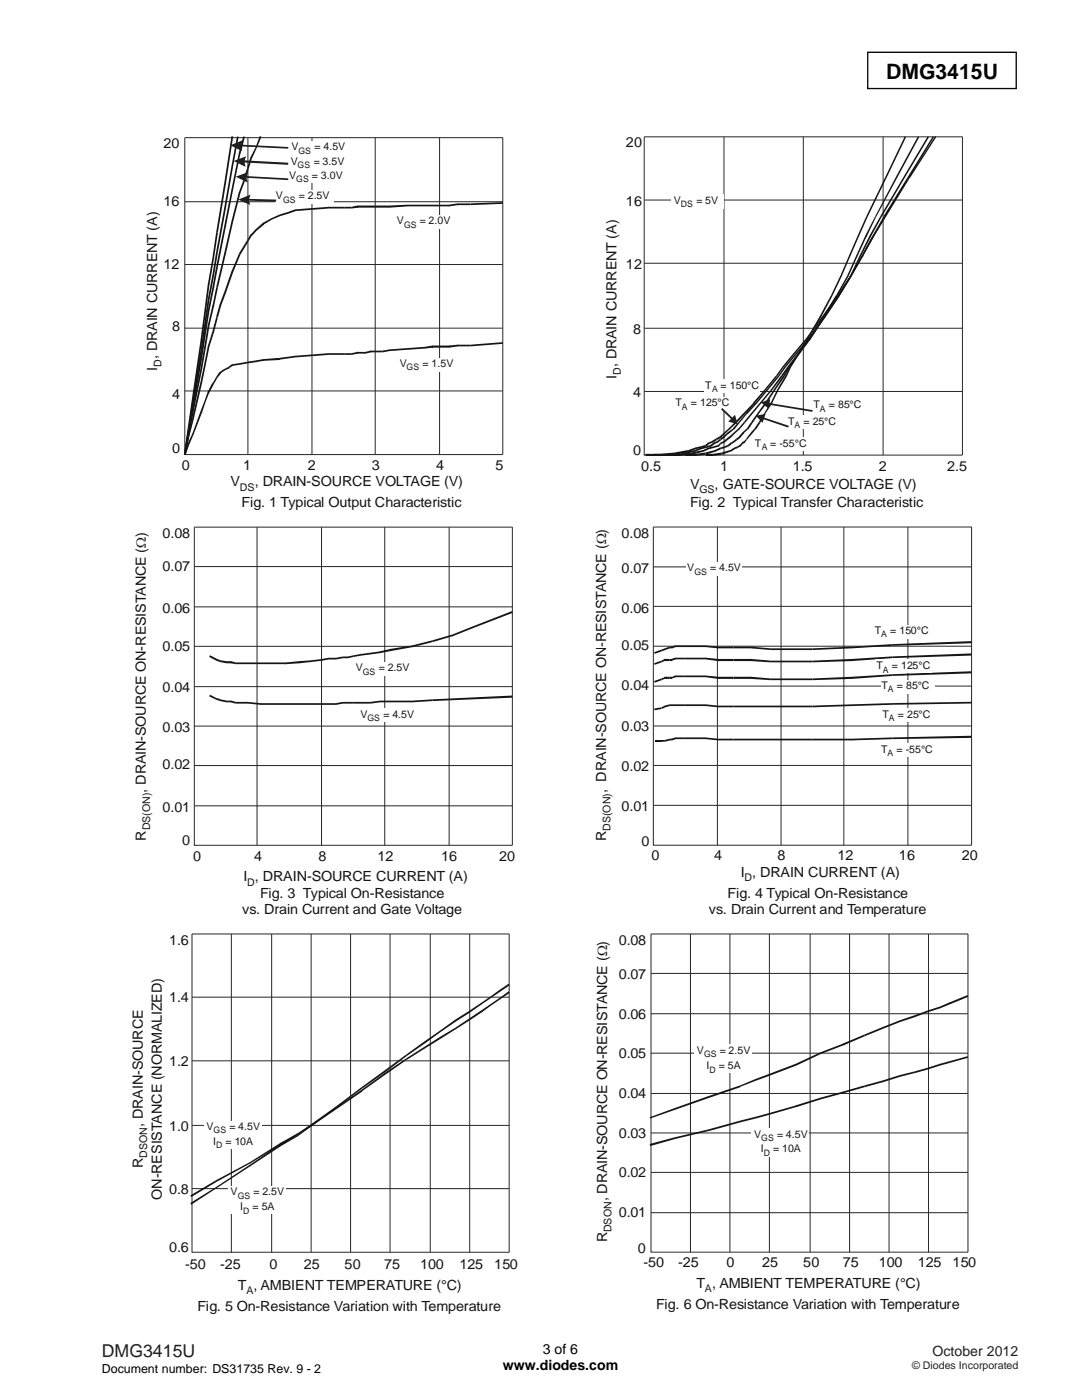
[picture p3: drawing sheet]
<svg xmlns="http://www.w3.org/2000/svg" width="216mm" height="279mm" viewBox="0 0 216 279" stroke-linecap="round" stroke-linejoin="round" font-family="sans-serif">
<defs><g id="words">
<text font-size="4.2" x="176.8" y="15.8">DMG3415U</text>
<text font-size="3.5" fill="#231f20" x="20.3" y="270.9">DMG3415U</text>
<g font-size="2.8" fill="#131516">
<text x="32.6" y="29.6">20</text>
<text x="124.9" y="29.4">20</text>
<text x="32.6" y="41">16</text>
<text x="124.9" y="41">16</text>
<text x="32.6" y="53.6">12</text>
<text x="124.9" y="53.6">12</text>
<text x="34.3" y="66">8</text>
<text x="126.3" y="66.7">8</text>
<text x="31.4" y="74" transform="rotate(-90 31.4 74)">I , DRAIN CURRENT (A)</text>
<text x="123" y="75.6" transform="rotate(-90 123 75.6)">I , DRAIN CURRENT (A)</text>
<text x="34.3" y="79.5">4</text>
<text x="126.3" y="79.1">4</text>
<text x="34.3" y="90.5">0</text>
<text x="36.3" y="93.8">0</text>
<text x="48.5" y="93.8">1</text>
<text x="61.4" y="93.8">2</text>
<text x="74.2" y="93.8">3</text>
<text x="87" y="93.8">4</text>
<text x="98.9" y="93.8">5</text>
<text x="126.3" y="90.7">0</text>
<text x="128" y="94">0.5</text>
<text x="143.7" y="94">1</text>
<text x="158.2" y="94">1.5</text>
<text x="175.4" y="94">2</text>
<text x="189" y="94">2.5</text>
<text x="46" y="97.1">V</text>
<text x="48.2" y="101.2">Fig. 1 Typical Output Characteristic</text>
<text x="50.8" y="97.1">, DRAIN-SOURCE VOLTAGE (V)</text>
<text x="137.7" y="101.2">Fig. 2 Typical Transfer Characteristic</text>
<text x="137.7" y="97.5">V</text>
<text x="142.6" y="97.5">, GATE-SOURCE VOLTAGE (V)</text>
<text x="32.4" y="107.4">0.08</text>
<text x="124" y="107.4">0.08</text>
<text x="32.4" y="114">0.07</text>
<text x="124" y="114.3">0.07</text>
<text x="32.4" y="122.3">0.06</text>
<text x="124" y="122.3">0.06</text>
<text x="32.4" y="130">0.05</text>
<text x="124" y="129.8">0.05</text>
<text x="124" y="137.8">0.04</text>
<text x="32.4" y="138">0.04</text>
<text x="32.4" y="146">0.03</text>
<text x="124" y="145.8">0.03</text>
<text x="32.4" y="153.5">0.02</text>
<text x="124" y="153.8">0.02</text>
<text x="29.1" y="158.2" transform="rotate(-90 29.1 158.2)">, DRAIN-SOURCE ON-RESISTANCE (Ω)</text>
<text x="121" y="158.3" transform="rotate(-90 121 158.3)">, DRAIN-SOURCE ON-RESISTANCE (Ω)</text>
<text x="124" y="161.9">0.01</text>
<text x="29.1" y="167.8" transform="rotate(-90 29.1 167.8)">R</text>
<text x="32.4" y="162">0.01</text>
<text x="121" y="167.9" transform="rotate(-90 121 167.9)">R</text>
<text x="36.3" y="168.7">0</text>
<text x="38.5" y="171.9">0</text>
<text x="50.7" y="171.9">4</text>
<text x="63.6" y="171.9">8</text>
<text x="75.3" y="171.9">12</text>
<text x="88" y="171.9">16</text>
<text x="99.6" y="171.9">20</text>
<text x="128" y="168.8">0</text>
<text x="130" y="171.6">0</text>
<text x="142.5" y="171.6">4</text>
<text x="155.2" y="171.6">8</text>
<text x="167.1" y="171.6">12</text>
<text x="179.4" y="171.6">16</text>
<text x="191.9" y="171.6">20</text>
<text x="48.6" y="175.9">I , DRAIN-SOURCE CURRENT (A)</text>
<text x="51.9" y="179.3">Fig. 3 Typical On-Resistance</text>
<text x="145.2" y="179.3">Fig. 4 Typical On-Resistance</text>
<text x="147.8" y="174.9">I , DRAIN CURRENT (A)</text>
<text x="48.3" y="182.4">vs. Drain Current and Gate Voltage</text>
<text x="141.5" y="182.4">vs. Drain Current and Temperature</text>
<text x="33.7" y="188.6">1.6</text>
<text x="123.5" y="188.6">0.08</text>
<text x="123.5" y="195.4">0.07</text>
<text x="33.7" y="200">1.4</text>
<text x="123.5" y="203.4">0.06</text>
<text x="33.7" y="212.7">1.2</text>
<text x="123.5" y="211.2">0.05</text>
<text x="123.5" y="219.1">0.04</text>
<text x="28.5" y="224.9" transform="rotate(-90 28.5 224.9)">, DRAIN-SOURCE</text>
<text x="33.7" y="225.8">1.0</text>
<text x="123.5" y="227.2">0.03</text>
<text x="28.5" y="233.1" transform="rotate(-90 28.5 233.1)">R</text>
<text x="32.3" y="239.4" transform="rotate(-90 32.3 239.4)">ON-RESISTANCE (NORMALIZED)</text>
<text x="33.7" y="238.3">0.8</text>
<text x="121.2" y="239.7" transform="rotate(-90 121.2 239.7)">, DRAIN-SOURCE ON-RESISTANCE (Ω)</text>
<text x="123.5" y="235">0.02</text>
<text x="123.5" y="242.9">0.01</text>
<text x="33.7" y="249.9">0.6</text>
<text x="121.2" y="247.9" transform="rotate(-90 121.2 247.9)">R</text>
<text x="127.3" y="250.1">0</text>
<text x="37" y="253.3">-50</text>
<text x="43.9" y="253.3">-25</text>
<text x="47.4" y="257.4">T , AMBIENT TEMPERATURE (°C)</text>
<text x="53.8" y="253.3">0</text>
<text x="60.6" y="253.3">25</text>
<text x="68.8" y="253.3">50</text>
<text x="76.6" y="253.3">75</text>
<text x="83.8" y="253.3">100</text>
<text x="91.7" y="253.3">125</text>
<text x="98.6" y="253.3">150</text>
<text x="128.4" y="252.9">-50</text>
<text x="135.3" y="252.9">-25</text>
<text x="139" y="257">T , AMBIENT TEMPERATURE (°C)</text>
<text x="145" y="252.9">0</text>
<text x="152.1" y="252.9">25</text>
<text x="160.3" y="252.9">50</text>
<text x="168.2" y="252.9">75</text>
<text x="175.4" y="252.9">100</text>
<text x="183.1" y="252.9">125</text>
<text x="190.1" y="252.9">150</text>
<text x="39.4" y="261.6">Fig. 5 On-Resistance Variation with Temperature</text>
<text x="130.9" y="261.2">Fig. 6 On-Resistance Variation with Temperature</text>
</g>
<g font-size="2.8">
<text x="100.3" y="273.5">www.diodes.com</text>
<text x="108.3" y="270.2">3 of 6</text>
</g>
<text font-size="2.8" fill="#231f20" x="186.1" y="270.6">October 2012</text>
<text font-size="2.5" x="20.3" y="274">Document number: DS31735 Rev. 9 - 2</text>
<g font-size="2.1" fill="#131516">
<text x="57.7" y="35.7">V</text>
<text x="58" y="32.9">V</text>
<text x="58.2" y="30">V</text>
<text x="62.3" y="35.7">= 3.0V</text>
<text x="62.6" y="32.9">= 3.5V</text>
<text x="62.8" y="30">= 4.5V</text>
<text x="55.1" y="39.7">V</text>
<text x="59.6" y="39.7">= 2.5V</text>
<text x="134.5" y="40.7">V</text>
<text x="139" y="40.7">= 5V</text>
<text x="79.2" y="44.7">V</text>
<text x="83.8" y="44.7">= 2.0V</text>
<text x="32.2" y="73.2" transform="rotate(-90 32.2 73.2)">D</text>
<text x="79.8" y="73.2">V</text>
<text x="84.3" y="73.2">= 1.5V</text>
<text x="123.9" y="74.8" transform="rotate(-90 123.9 74.8)">D</text>
<text x="140.7" y="77.5">T</text>
<text x="143.8" y="77.5">= 150°C</text>
<text x="134.8" y="81.1">T</text>
<text x="137.9" y="81.1">= 125°C</text>
<text x="162.3" y="81.5">T</text>
<text x="165.4" y="81.5">= 85°C</text>
<text x="150.6" y="89.1">T</text>
<text x="153.7" y="89.1">= -55°C</text>
<text x="157.2" y="84.8">T</text>
<text x="160.3" y="84.8">= 25°C</text>
<text x="47.9" y="97.9">DS</text>
<text x="139.6" y="98.4">GS</text>
<text x="137.1" y="114">V</text>
<text x="141.7" y="114">= 4.5V</text>
<text x="174.6" y="126.5">T</text>
<text x="177.6" y="126.5">= 150°C</text>
<text x="71" y="134">V</text>
<text x="75.6" y="134">= 2.5V</text>
<text x="174.9" y="133.5">T</text>
<text x="175.9" y="137.5">T</text>
<text x="177.9" y="133.5">= 125°C</text>
<text x="179" y="137.5">= 85°C</text>
<text x="71.9" y="143.2">V</text>
<text x="76.5" y="143.2">= 4.5V</text>
<text x="176.1" y="143.3">T</text>
<text x="179.1" y="143.3">= 25°C</text>
<text x="175.8" y="150.2">T</text>
<text x="178.9" y="150.2">= -55°C</text>
<text x="30" y="165.7" transform="rotate(-90 30 165.7)">DS(ON)</text>
<text x="121.8" y="165.8" transform="rotate(-90 121.8 165.8)">DS(ON)</text>
<text x="49.3" y="176.7">D</text>
<text x="148.6" y="175.8">D</text>
<text x="139" y="210.4">V</text>
<text x="141" y="213.3">I</text>
<text x="143.4" y="213.3">= 5A</text>
<text x="143.6" y="210.4">= 2.5V</text>
<text x="41.2" y="225.5">V</text>
<text x="45.8" y="225.5">= 4.5V</text>
<text x="150.5" y="227">V</text>
<text x="155" y="227">= 4.5V</text>
<text x="29.3" y="231" transform="rotate(-90 29.3 231)">DSON</text>
<text x="42.5" y="228.5">I</text>
<text x="45" y="228.5">= 10A</text>
<text x="151.8" y="230">I</text>
<text x="154.3" y="230">= 10A</text>
<text x="46" y="238.6">V</text>
<text x="50.6" y="238.6">= 2.5V</text>
<text x="47.9" y="241.5">I</text>
<text x="50.4" y="241.5">= 5A</text>
<text x="122" y="245.9" transform="rotate(-90 122 245.9)">DSON</text>
<text x="140.7" y="257.9">A</text>
<text x="49.2" y="258.2">A</text>
</g>
<text font-size="2.1" fill="#231f20" x="182" y="273.2">© Diodes Incorporated</text>
<g font-size="1.8" fill="#131516">
<text x="59.4" y="33.6">GS</text>
<text x="59.5" y="30.7">GS</text>
<text x="56.5" y="40.4">GS</text>
<text x="59.1" y="36.4">GS</text>
<text x="135.8" y="41.4">DS</text>
<text x="80.6" y="45.4">GS</text>
<text x="81.1" y="73.9">GS</text>
<text x="136.1" y="81.9">A</text>
<text x="142.1" y="78.2">A</text>
<text x="163.6" y="82.3">A</text>
<text x="152" y="89.9">A</text>
<text x="158.5" y="85.5">A</text>
<text x="138.6" y="114.7">GS</text>
<text x="175.8" y="127.2">A</text>
<text x="72.4" y="134.7">GS</text>
<text x="176.2" y="134.2">A</text>
<text x="73.3" y="144">GS</text>
<text x="177.2" y="138.2">A</text>
<text x="177.4" y="144">A</text>
<text x="177.1" y="150.9">A</text>
<text x="140.5" y="211">GS</text>
<text x="141.6" y="214.1">D</text>
<text x="42.6" y="226.2">GS</text>
<text x="151.9" y="227.7">GS</text>
<text x="43.1" y="229.2">D</text>
<text x="152.4" y="230.8">D</text>
<text x="47.4" y="239.2">GS</text>
<text x="48.5" y="242.2">D</text>
</g>
</g></defs>
<path d="M173.1 10.4h29.7v7.3h-29.7z" fill="none" stroke="#000" stroke-width=".26"/>
<path d="M36.9 27.5h63.4v63.2h-63.4zM49.5 27.5v63.2M62.3 27.5v63.2M74.9 27.5v63.2M87.7 27.5v63.2M36.9 52.8h63.4M36.9 40.3h63.4M36.9 78h63.4M36.9 65.5h63.4" fill="none" stroke="#23282b" stroke-width=".2"/>
<g fill="#131516">
<path d="M93.9 68.8l6.4-.5v.3l-6.4 .5z"/>
<path d="M93.9 40.6l6.4-.3v.4l-6.4 .2z"/>
<path d="M37.4 88.7l.3 .2-.7 1.9-.3-.1zM37.4 88.7l.1 .1zM38.4 86.5l.3 .2-1 2.2-.3-.2zM38.5 86.6l.2 .1zM40 82.1l.3 .2-1.6 4.4-.3-.2zM40.2 82.2l.1 .1zM40.8 80.1l.2 .1-.7 2.1-.3-.2zM41.4 78.2l.4 .1-.8 1.9-.2-.1zM41.4 78.2l.2 .1zM42.4 76.4l.3 .2-.9 1.8-.4-.2zM42.4 76.4l.1 .1zM43.1 75.2l.3 .2-.7 1.2-.2-.2z"/>
<path d="M43.8 74.2l.4 .3-.8 .9-.3-.2zM43.8 74.2l.2 .1zM43.9 74.2l.7-.5 .2 .3-.7 .5zM44.6 73.7l.1 .1zM44.7 73.7l.9-.5 .2 .3-1.1 .5zM45.7 73.4l.1 .1zM45.6 73.2l.7-.5 .1 .3-.6 .4zM46.3 72.7l.1 .2zM46.4 72.7l1.6-.3v.4l-1.6 .2zM48 72.6v.2zM48 72.4l1.4-.2 .1 .3-1.5 .3z"/>
<path d="M49.4 72.2l1.7-.3 .1 .4-1.7 .2zM51.1 72.1l.1 .2zM51.1 71.9l1.4-.2 .1 .3-1.4 .3zM52.5 71.7v.1zM52.5 71.7l3.3-.3 .1 .4-3.4 .2z"/>
<path d="M55.8 71.4l3.1-.4v.3l-3 .5zM58.9 71v.2zM58.9 71l3.4-.3v.4l-3.4 .2z"/>
<path d="M62.3 70.7l3.3-.2v.3l-3.3 .3zM65.6 70.5v.2zM65.6 70.5h3.1v.3h-3.1z"/>
<path d="M68.7 70.5h1.4v.3h-1.4zM70.1 70.7l.1 .1zM70.1 70.5l1.2-.3 .1 .4-1.2 .2zM71.3 70.2v.2zM71.3 70.2h1.7v.4h-1.7zM73 70.4v.2zM72.9 70.2l1-.2 .1 .3-1 .3zM73.9 70v.1zM73.9 70h1v.3h-1z"/>
<path d="M74.9 70h1.4v.3h-1.4zM76.3 70.1l.1 .2zM76.3 70l1.4-.3v.4l-1.3 .2zM77.7 69.7v.2zM77.7 69.7l3.6-.2v.3l-3.6 .3zM81.3 69.5l3.5-.3 .1 .4-3.6 .2zM84.8 69.4l.1 .2zM84.8 69.2l1.5-.2 .1 .4-1.5 .2zM86.3 69v.1zM86.3 69h1.4v.4h-1.4z"/>
<path d="M87.7 69h.9v.4h-.9zM88.6 69h1.1v.4h-1.1zM89.7 69.1v.3zM89.6 69l1.7-.2 .1 .3-1.7 .3zM91.3 68.8v.2zM91.3 68.8h1.2v.3h-1.2zM92.5 68.8h1.4v.3h-1.4z"/>
<path d="M37.4 87.2l.3 .1-.7 3.5-.3-.1zM37.4 87.2l.1 .1zM38.4 83.6l.3 .1-1 3.6-.3-.1zM38.5 83.6l.2 .1zM40 76.2l.3 .1-1.6 7.4-.4-.1zM40.2 76.2l.1 .1zM40.8 72.6h.3l-.8 3.7-.3-.1zM40.8 72.6h.1zM41.4 69.1l.4 .1-.7 3.4h-.3zM41.4 69.1h.2zM42.4 66.2l.3 .1-.9 2.9-.4-.1zM42.5 66.3h.2zM43.1 63.3l.4 .1-.8 2.9-.3-.1z"/>
<path d="M43.8 60.7l.4 .2-.7 2.5-.4-.2zM43.8 60.7l.2 .1zM44.7 58.3l.4 .2-.9 2.4-.4-.2zM44.9 58.4l.2 .1zM45.5 56.1l.3 .2-.7 2.2-.4-.2zM45.5 56.1l.2 .1zM46.2 54.1l.3 .2-.7 2-.3-.2zM46.2 54.1l.2 .1zM47.6 50.8h.4l-1.5 3.5-.3-.2zM47.6 50.7l.2 .1zM49.3 48l.3 .2-1.6 2.6-.4-.1z"/>
<path d="M50 46.8l.3 .1-.7 1.3-.3-.2zM50 46.8l.1 .1zM51 45.8l.2 .2-.9 1-.2-.2zM51 45.8h.1zM51 45.8l1.4-1.3 .3 .3-1.5 1.2zM52.4 44.5l.1 .2zM52.4 44.5l1.7-.9 .2 .2-1.7 1zM54.1 43.6h.1zM54.1 43.6l1.7-.8 .1 .3-1.6 .7z"/>
<path d="M55.8 42.8l1.7-.5 .1 .3-1.7 .5zM57.5 42.5l.1 .1zM57.5 42.3l1.4-.5 .1 .3-1.4 .5zM58.9 41.8v.2zM58.9 41.8l3.4-.3v.4l-3.4 .2z"/>
<path d="M62.3 41.5l3.3-.2v.3l-3.3 .3zM65.6 41.3v.1zM65.6 41.3h3.1v.3h-3.1z"/>
<path d="M68.7 41.3h1.4v.3h-1.4zM70.1 41.4l.1 .2zM70.1 41.3l1.2-.3 .1 .4-1.2 .2zM71.3 41v.2zM71.3 41h1.7v.4h-1.7zM73 41h.9v.4h-.9zM73.9 41h1v.4h-1z"/>
<path d="M74.9 41h1.4v.4h-1.4zM76.3 41h1.4v.4h-1.4zM77.7 41.2v.2zM77.7 41l3.6-.1v.3l-3.6 .2zM81.3 40.9v.1zM81.3 40.9h3.5v.3h-3.5zM84.8 40.9h1.5v.3h-1.5zM86.3 40.9h1.4v.3h-1.4z"/>
<path d="M87.7 40.9h.9v.3h-.9zM88.6 40.9h1.1v.3h-1.1zM89.7 41v.2zM89.6 40.9l1.7-.3 .1 .3-1.7 .3zM91.3 40.6v.2zM91.3 40.6h1.2v.3h-1.2zM92.5 40.6h1.4v.3h-1.4z"/>
<path d="M38.3 82.2h.4l-1.7 8.6-.3-.1zM40 73.5l.3 .1-1.6 8.6h-.4zM40.2 73.6h.1zM40.8 69.1l.3 .1-.8 4.4-.3-.1zM40.8 69.1h.1zM41.4 65l.4 .1-.7 4.1-.3-.1zM41.4 65h.2zM42.4 61l.3 .1-.9 4-.4-.1zM42.5 61.1h.2zM43.1 57.4h.4l-.8 3.7h-.3z"/>
<path d="M44.7 50.5l.4 .1-1.6 6.8h-.4zM44.9 50.5l.2 .1zM46.2 44.2h.3l-1.4 6.4-.4-.1zM46.2 44.2h.2zM47.6 38.5l.4 .1-1.5 5.6h-.3zM47.6 38.5l.2 .1zM48.5 36l.4 .1-.9 2.5-.4-.1zM48.7 36.1h.2zM49.3 33.6l.3 .1-.7 2.4-.4-.1z"/>
<path d="M50 31.4l.3 .1-.7 2.2-.3-.1zM50 31.4l.1 .1zM51 29.4l.2 .1-.9 2-.3-.1zM51.1 29.5h.1zM51.8 27.1l.4 .2-1 2.2-.2-.1z"/>
<path d="M38.3 81.2h.4l-1.7 9.6-.3-.1zM38.5 81.2h.2zM40 71.3l.3 .1-1.6 9.8h-.4zM40.2 71.4h.1zM41.4 62l.4 .1-1.5 9.3-.3-.1zM41.4 62l.2 .1zM42.4 57.4h.3l-.9 4.7-.4-.1zM42.5 57.4h.2zM43.1 53.2l.4 .1-.8 4.1h-.3z"/>
<path d="M44.7 45.1l.4 .1-1.6 8.1-.4-.1zM44.9 45.2h.2zM46.2 37.8h.3l-1.4 7.4-.4-.1zM46.2 37.8h.2zM47.6 30.7h.4l-1.5 7.1h-.3zM47.6 30.6l.2 .1zM48.5 27.2l.4 .1-.9 3.5-.4-.2z"/>
<path d="M38.3 80.4l.4 .1-1.7 10.3-.3-.1zM38.5 80.5h.2zM40 69.9l.3 .1-1.6 10.5-.4-.1zM40.2 69.9l.1 .1zM41.4 59.8l.4 .1-1.5 10h-.3zM41.4 59.8h.2zM42.4 54.9l.3 .1-.9 4.9-.4-.1zM42.5 55h.2zM43.1 50.2l.4 .1-.8 4.7-.3-.1z"/>
<path d="M44.7 41.4l.4 .1-1.6 8.8-.4-.1zM44.9 41.4l.2 .1zM46.2 33.1h.3l-1.4 8.4-.4-.1zM46.2 33.1h.2zM47.3 27.2l.3 .1-1.1 5.8h-.3z"/>
<path d="M38.3 79.5h.4l-1.7 11.3-.3-.1zM38.5 79.5h.2zM40 67.9h.3l-1.6 11.6h-.4zM40.2 67.9h.1zM41.4 56.9h.4l-1.5 11h-.3zM41.4 56.9h.2zM42.4 51.5h.3l-.9 5.4h-.4zM42.5 51.5h.2zM43.1 46.4h.4l-.8 5.1h-.3z"/>
<path d="M44.7 36.5l.4 .1-1.6 9.8h-.4zM44.9 36.5l.2 .1zM46.2 27.2l.3 .1-1.4 9.3-.4-.1zM46.2 27.2h.2zM46.2 27.2l.3 .1z"/>
</g>
<g fill="#fff">
<path d="M79 43h11.8v2.7h-11.8z"/>
<path d="M57.6 33.8h11.7v2.8h-11.7z"/>
<path d="M57.8 31h11.7v2.8h-11.7z"/>
<path d="M58 28.2h10.3v2.7h-10.3z"/>
<path d="M55 37.9h11.7v2.8h-11.7z"/>
<path d="M79.6 71.4h11.8v2.7h-11.8z"/>
</g>
<g fill="#1f1a17">
<path d="M47.2 28.8l10.3 .5v.4l-10.3-.5z"/>
<path d="M47.9 32l9.6 .5v.4l-9.6-.5z"/>
<path d="M48.3 35.1l9.2 .5v.3l-9.2-.5z"/>
<path d="M48.8 39.7l6.3 .1v.5l-6.3-.3z"/>
</g>
<g fill="#1f1a17">
<path d="M45.9 29l2.6-1-.4 .8v.7l.3 .7z" fill-rule="evenodd"/>
<path d="M46.6 32.1l2.5-.9-.1 .3a1.9 1.9 0 0 0 0 1.8z" fill-rule="evenodd"/>
<path d="M47 35.3l2.6-1-.4 .9v.6l.3 .6z" fill-rule="evenodd"/>
<path d="M47.5 39.8l2.6-1-.4 .8v.7l.3 .6z" fill-rule="evenodd"/>
</g>
<path d="M128.5 27.3h63.5v63.5h-63.5zM128.5 39.9h63.5M144.5 27.3v63.5M160.3 27.3v63.5M176.2 27.3v63.5M128.5 52.5h63.5M128.5 78.1h63.5M128.5 65.5h63.5" fill="none" stroke="#23282b" stroke-width=".2"/>
<g fill="#131516">
<path d="M140.8 90.6h1.5v.4h-1.5zM142.3 90.8v.2zM142.3 90.6l1.7-.3v.4l-1.7 .3z"/>
<path d="M144 90.3l1.7-.5v.3l-1.7 .6zM145.7 90l.1 .1zM145.6 89.9l.9-.6 .2 .3-.9 .5zM146.5 89.3l.1 .2zM146.6 89.3l.6-.3 .1 .4-.6 .2z"/>
<path d="M147.2 89l.4-.2 .1 .3-.4 .3zM147.7 89l.1 .1zM147.5 88.9l.5-.5 .2 .2-.4 .5zM148 88.3l.1 .2zM148 88.3l.4-.3 .2 .4-.4 .2zM148.5 88.2l.1 .2zM148.9 87.6l.1 .2-.4 .6-.2-.3z"/>
<path d="M149.3 87l.2 .3-.5 .5-.1-.2zM149.9 86.3l.2 .2-.6 .8-.2-.3zM150.6 85.5l.1 .2-.6 .8-.2-.2zM150.6 85.7h.2zM151.4 84.2l.3 .3-.9 1.2-.2-.2z"/>
<path d="M152.5 82.4l.2 .2-1 1.9-.3-.3zM152.5 82.4l.1 .1zM153.8 80.3l.2 .3-1.3 2-.2-.2zM153.9 80.5l.1 .1zM155 77.8l.3 .2-1.3 2.6-.2-.2zM155 77.8l.1 .1zM156.7 74.9l.3 .3-1.7 2.8-.3-.2z"/>
<path d="M157.6 73.1l.2 .2-.8 1.9-.3-.2zM157.6 73.1l.2 .1zM158.7 71.4l.2 .1-1.1 1.8-.2-.2zM158.7 71.4h.1zM161.1 67.5l.2 .1-2.4 3.9-.2-.1zM161.1 67.5l.2 .1zM163.6 63.1l.3 .2-2.6 4.3-.2-.1zM163.8 63.1l.1 .2zM165.8 59l.3 .1-2.2 4.2-.3-.2z"/>
<path d="M167.7 55.1l.2 .1-1.8 3.9-.3-.1zM167.8 55.2h.1zM169.4 50.9l.3 .2-1.8 4.1-.2-.1zM169.4 50.9l.1 .1zM171.1 47l.3 .2-1.7 3.9-.3-.2zM172.8 43.2l.3 .2-1.7 3.8-.3-.2z"/>
<path d="M176.7 35.2l.3 .1-3.9 8.1-.3-.2zM180.5 27.2l.3 .2-3.8 7.9-.3-.1z"/>
<path d="M136.7 90.6h2.2v.4h-2.2zM138.9 90.8v.2zM138.9 90.6l1.8-.3 .1 .4-1.9 .3z"/>
<path d="M140.7 90.3l2-.5 .1 .3-2 .6zM142.7 90l.1 .1zM142.7 89.8l1-.5 .2 .3-1.1 .5zM143.7 89.3l.1 .2zM143.8 89.3l.8-.3 .1 .4-.8 .2z"/>
<path d="M144.6 89l.6-.2 .1 .3-.6 .3zM145.3 89l.1 .1zM145.2 88.8l.6-.5 .2 .3-.6 .5zM145.8 88.3l.1 .2zM145.9 88.3l.4-.3 .1 .4-.4 .2zM146.4 88.2v.2zM146.3 88l.6-.5 .2 .4-.7 .5z"/>
<path d="M146.9 87.5l.7-.5 .2 .4-.7 .5zM147.7 87.2l.1 .2zM148.2 86.3l.2 .2-.6 .8-.3-.3zM148.2 86.3l.1 .1zM148.2 86.3l.8-.8 .2 .2-.8 .8zM149.1 85.7h.2zM149.9 84.2l.2 .3-.8 1.2-.3-.2z"/>
<path d="M151.2 82.4l.2 .2-1.3 1.9-.2-.3zM151.2 82.4l.1 .1zM152.7 80.3l.2 .3-1.5 2-.2-.2zM152.8 80.5l.1 .1zM154.4 77.8l.2 .2-1.7 2.6-.2-.3zM154.4 77.8l.1 .1zM156.3 74.9l.3 .3-2 2.8-.2-.2z"/>
<path d="M157.4 73.1l.3 .2-1.1 1.9-.3-.3zM157.4 73.1l.1 .1zM158.7 71.4l.2 .1-1.2 1.9-.3-.3zM158.7 71.4h.1zM161.5 67.5l.2 .2-2.8 3.8-.2-.1zM161.6 67.5l.1 .2zM164.3 63.1l.2 .2-2.8 4.4-.2-.2zM164.4 63.1l.1 .2zM166.8 58.9l.3 .2-2.6 4.2-.2-.2z"/>
<path d="M169 55.1l.3 .1-2.2 3.9-.3-.1zM169.1 55.2h.2zM170.9 50.9l.2 .2-1.8 4.1-.3-.1zM171 51l.1 .1zM172.7 47l.2 .2-1.8 3.9-.2-.2zM172.7 47v.1zM174.6 43.2l.2 .2-1.9 3.9-.2-.3z"/>
<path d="M178.8 35.2l.3 .1-4.3 8.1-.2-.2zM183.2 27.2l.2 .2-4.3 7.9-.3-.1z"/>
<path d="M133 90.6h2.7v.4h-2.7zM135.7 90.8v.2zM135.7 90.6l2.3-.3v.4l-2.3 .3z"/>
<path d="M137.9 90.3l2.4-.5 .1 .3-2.4 .6zM140.4 90v.1zM140.3 89.8l1.1-.5 .1 .3-1.1 .5zM141.4 89.3v.2zM141.4 89.3l1.1-.3v.4l-1 .2z"/>
<path d="M142.4 89l1-.2v.3l-.9 .3zM143.4 89v.1zM143.7 88.4l.2 .2-.5 .5-.1-.2zM143.8 88.3v.2zM143.8 88.3l.6-.3 .1 .4-.6 .2zM144.5 88.2v.2zM144.4 88l.6-.5 .1 .4-.6 .5z"/>
<path d="M145 87.5l.6-.5 .2 .4-.7 .5zM145.7 87.2l.1 .2zM145.6 87l.9-.7 .2 .2-.9 .9zM146.5 86.3l.8-.8 .2 .2-.8 .8zM147.4 85.7h.1zM148.4 84.2l.2 .3-1.1 1.2-.2-.2z"/>
<path d="M149.9 82.4l.2 .2-1.5 1.9-.2-.3zM151.7 80.3l.1 .3-1.7 2-.2-.2zM153.8 77.8l.1 .2-2.1 2.6-.1-.3zM153.9 77.9v.1zM155.9 74.9l.2 .3-2.2 2.8-.1-.2z"/>
<path d="M157.2 73.1l.2 .3-1.3 1.8-.2-.3zM158.5 71.4l.2 .1-1.3 1.9-.2-.3zM158.5 71.4h.1zM161.5 67.5l.2 .2-3 3.8-.2-.1zM161.6 67.5l.1 .2zM164.5 63.1l.2 .2-3 4.4-.2-.2zM164.6 63.1l.1 .2zM167.2 58.9l.3 .2-2.8 4.2-.2-.2z"/>
<path d="M169.6 55.1l.3 .1-2.4 3.9-.3-.2zM169.8 55.2h.1zM171.6 50.9l.2 .2-1.9 4.1-.3-.1zM171.6 50.9l.1 .1zM173.5 47l.3 .3-2 3.8-.2-.2zM173.5 47l.1 .1zM175.6 43.2l.3 .2-2.1 3.9-.3-.3z"/>
<path d="M180.4 35.2l.2 .1-4.7 8.1-.3-.2zM185.1 27.2l.3 .2-4.8 7.9-.2-.1z"/>
<path d="M130.5 90.6h2.8v.4h-2.8zM133.3 90.8v.2zM133.3 90.6l2.5-.3v.4l-2.5 .3z"/>
<path d="M135.8 90.3l2.8-.5 .1 .3-2.8 .6zM138.6 90l.1 .1zM138.6 89.8l1.3-.5 .1 .3-1.3 .5zM139.9 89.3l.1 .2zM139.9 89.3l1.1-.3 .1 .4-1.1 .2z"/>
<path d="M141 89l.8-.2 .1 .3-.8 .3zM141.8 89l.1 .1zM141.8 88.8l.6-.5 .2 .3-.7 .5zM142.4 88.3l.1 .2zM142.4 88.3l.7-.3 .1 .4-.7 .2zM143.2 88.2v.2zM143.1 88l.6-.5 .2 .4-.7 .5z"/>
<path d="M143.7 87.5l.7-.5 .1 .4-.6 .5zM144.5 87.2v.2zM144.4 87l.8-.7 .2 .2-.9 .9zM145.2 86.3l.1 .1zM145.2 86.3l1.1-.8 .1 .2-1 .9zM146.4 85.7h.1zM147.3 84.2l.2 .3-1 1.2-.3-.2z"/>
<path d="M148.9 82.4l.1 .2-1.5 1.9-.2-.3zM148.9 82.4v.1zM150.8 80.3l.2 .3-2 2.1-.1-.3zM150.9 80.5l.1 .1zM152.9 77.8l.2 .2-2.1 2.6-.2-.3zM155.3 74.9l.2 .3-2.4 2.8-.2-.2z"/>
<path d="M156.6 73.1l.1 .3-1.2 1.8-.2-.3zM156.6 73.1l.1 .1zM158.1 71.3l.2 .2-1.6 1.9-.1-.3zM161.3 67.5l.2 .2-3.2 3.8-.2-.2zM161.4 67.5l.1 .2zM164.5 63.1l.2 .2-3.2 4.4-.2-.2zM164.6 63.1l.1 .2zM167.2 58.9l.3 .2-2.8 4.2-.2-.2z"/>
<path d="M169.6 55.1l.3 .1-2.4 3.9-.3-.2zM169.8 55.2h.1zM172 50.9l.2 .2-2.3 4.1-.3-.1zM172.1 51l.1 .1zM174.1 47l.2 .3-2.1 3.8-.2-.2zM176.3 43.2l.3 .2-2.3 3.9-.2-.3z"/>
<path d="M181.2 35.2l.3 .1-4.9 8.1-.3-.3zM186.1 27.2l.3 .2-4.9 7.9-.3-.1z"/>
<path d="M128.8 90.6h3v.4h-3zM131.8 90.8v.2zM131.8 90.6l2.8-.3v.4l-2.8 .3z"/>
<path d="M134.6 90.3l2.8-.5v.3l-2.8 .6zM137.4 90v.1zM137.4 89.8l1.4-.5 .1 .3-1.5 .5zM138.8 89.3l.1 .2zM138.8 89.3l1.1-.3 .1 .4-1.1 .2z"/>
<path d="M139.9 89l.8-.2 .1 .3-.8 .3zM140.8 89l.1 .1zM140.7 88.8l.6-.5 .2 .3-.6 .5zM141.3 88.3l.1 .2zM141.4 88.3l.6-.3 .1 .4-.6 .2zM142.1 88.2l.1 .2zM142 88l.9-.5 .1 .4-.8 .5z"/>
<path d="M142.9 87.5l.8-.5 .2 .4-.9 .5zM143.8 87.2l.1 .2zM143.7 87l.8-.7 .2 .2-.8 .9zM144.5 86.3l.9-.8 .2 .2-.9 .8zM145.5 85.7h.1zM145.4 85.5l1.3-1.3 .2 .3-1.3 1.2z"/>
<path d="M148.4 82.4l.2 .3-1.7 1.8-.2-.3zM148.5 82.5l.1 .2zM150.4 80.3l.2 .3-2 2.1-.2-.3zM150.5 80.5l.1 .1zM152.5 77.8l.2 .2-2.1 2.6-.3-.3zM154.9 74.9l.1 .3-2.3 2.8-.2-.2z"/>
<path d="M156.1 73.1l.2 .3-1.3 1.8-.1-.3zM156.1 73.1l.1 .1zM157.7 71.3l.1 .2-1.5 1.9-.2-.3zM160.9 67.5l.2 .2-3.3 3.8-.1-.2zM161 67.5l.1 .2zM164.1 63.1l.2 .2-3.2 4.4-.2-.2zM164.2 63.1l.1 .2zM167.1 58.9l.2 .2-3 4.2-.2-.2z"/>
<path d="M169.6 55.1l.3 .1-2.6 3.9-.2-.2zM169.8 55.2h.1zM172 50.9l.2 .2-2.3 4.1-.3-.1zM172.1 51l.1 .1zM174.1 47l.2 .3-2.1 3.8-.2-.2zM174.1 47l.2 .1zM176.5 43.2l.2 .2-2.4 3.9-.1-.3z"/>
<path d="M181.5 35.2l.1 .1-4.9 8.1-.2-.3zM181.5 35.2v.1zM186.6 27.1l.2 .3-5.2 8-.1-.2z"/>
</g>
<g fill="#fff">
<path d="M150.5 87.4h10.8v2.6h-10.8z"/>
<path d="M157.1 83h10.7v2.7h-10.7z"/>
<path d="M162.2 79.7h10.7v2.7h-10.7z"/>
<path d="M134.6 79.3h11.2v2.6h-11.2z"/>
<path d="M140.6 75.7h11v2.7h-11z"/>
</g>
<g fill="#1f1a17">
<path d="M152.3 83.3l5.1 1.7-.2 .3-4.9-1.7z"/>
<path d="M144.1 81.4l2.1 2.1-.2 .2-2.1-2z"/>
<path d="M153.4 80.4l8.8 1.5-.1 .3-8.7-1.4z"/>
</g>
<g fill="#1f1a17">
<path d="M150.8 83l2-.4-.6 1.8z" fill-rule="evenodd"/>
<path d="M146.7 82.8l.5 1.8-1.9-.5 1.4-1.3 .5 1.8z" fill-rule="evenodd"/>
<path d="M151.8 80.3l1.9-.6-.3 1.8z" fill-rule="evenodd"/>
</g>
<path d="M134 38.7h10.5v3h-10.5z" fill="#fff"/>
<path d="M38.8 105.2h63.4v63.5h-63.4zM38.8 113.1h63.4M51.3 105.2v63.5M64.2 105.2v63.5M76.8 105.2v63.5M89.6 105.2v63.5M38.8 137h63.4M38.8 129h63.4M38.8 121.1h63.4M38.8 152.8h63.4M38.8 144.9h63.4M38.8 160.8h63.4" fill="none" stroke="#23282b" stroke-width=".2"/>
<g fill="#131516">
<path d="M86.2 139.6l16-.8v.4l-15.9 .7z"/>
<path d="M41.9 130.8l1.4 .7-.1 .4-1.5-.8zM43.3 131.7l-.1 .2zM43.3 131.5l.7 .3-.1 .3-.7-.2zM43.9 132v.1zM44 131.8l1.2 .2-.1 .4-1.2-.3z"/>
<path d="M45.1 132h1v.4h-1zM46.1 132v.1zM46.1 132l1 .2-.1 .3-.9-.1zM47.1 132.4l-.1 .1zM47.1 132.2h2.3v.3h-2.3zM49.4 132.2h2.6v.3h-2.6zM52 132.2h2.7v.3h-2.7z"/>
<path d="M54.7 132.2h2.3v.3h-2.3zM57 132.4v.1zM57 132.2l2.7-.2v.4l-2.7 .1zM59.7 132.1v.3zM59.7 132l2.3-.2v.3l-2.3 .3zM62 132v.1zM62 131.8l2.2-.3v.4l-2.2 .2z"/>
<path d="M64.2 131.5l1.4-.2v.3l-1.4 .3zM65.6 131.3v.1zM65.6 131.3h1.4v.3h-1.4zM67 131.4v.2zM67 131.3l1.4-.3 .1 .4-1.5 .2zM68.4 131l.1 .2zM68.5 131h.9v.4h-.9zM69.4 131.2v.2zM69.4 131l1.2-.2v.3l-1.2 .3z"/>
<path d="M70.6 130.8l1.4-.3v.4l-1.4 .2zM72 130.5v.2zM72 130.5l1.9-.2 .1 .3-2 .3zM73.9 130.3l1.9-.3v.3l-1.8 .3zM75.8 130.2v.1zM75.8 130l2.2-.5v.4l-2.2 .4zM78 129.5v.3zM78 129.5l4.2-.7 .1 .4-4.3 .7zM82.3 129v.2zM82.2 128.8l4-1 .1 .3-4 1.1z"/>
<path d="M86.2 127.8l4.1-1.2 .1 .4-4.1 1.1zM90.3 126.8l.1 .2zM90.3 126.6l3.8-1.5 .1 .3-3.8 1.6zM94.1 125.3l.1 .1zM94.1 125.1l8.1-3.1 .1 .3-8.1 3.1z"/>
<path d="M41.9 138.6l1.4 .8-.1 .3-1.5-.7zM43.3 139.5l-.1 .2zM43.3 139.3l.7 .3-.1 .3-.7-.2zM43.9 139.7v.2zM44 139.6l1.2 .2-.1 .4-1.2-.3z"/>
<path d="M45.1 139.8h1v.4h-1zM46.1 139.8v.2zM46.1 139.8l1 .3-.1 .3-.9-.2zM47.1 140.3l-.1 .1zM47.1 140.1h2.3v.3h-2.3zM49.4 140.1v.2zM49.4 140.1l2.6 .2v.4l-2.6-.3zM52 140.5v.2zM52 140.3h2.7v.4h-2.7z"/>
<path d="M54.7 140.3h2.3v.4h-2.3zM57 140.3h2.7v.4h-2.7zM59.7 140.3h2.3v.4h-2.3zM62 140.3h2.2v.4h-2.2z"/>
<path d="M64.2 140.3h1.4v.4h-1.4zM65.6 140.3h1.4v.4h-1.4zM67 140.5v.2zM67 140.3l1.4-.2 .1 .3-1.5 .3zM68.4 140.1l.1 .2zM68.5 140.1h.9v.3h-.9zM69.4 140.1h1.2v.3h-1.2z"/>
<path d="M70.6 140.1h1.4v.3h-1.4zM72 140.1h1.9v.3h-1.9zM73.9 140.3l.1 .1zM73.9 140.1l1.9-.3v.4l-1.8 .2zM75.8 139.8v.2zM75.8 139.8h2.2v.4h-2.2zM78 139.8h4.3v.4h-4.3zM82.3 140v.2zM82.3 139.8l3.9-.2 .1 .3-4 .3z"/>
</g>
<g fill="#fff">
<path d="M71.6 141.4h12v2.7h-12z"/>
<path d="M70.7 132h12v2.8h-12z"/>
</g>
<path d="M130.4 105.2h63.5v63.5h-63.5zM130.4 113.1h63.5M143.2 105.2v63.5M155.9 105.2v63.5M168.4 105.2v63.5M181.2 105.2v63.5M130.4 136.9h63.5M130.4 129h63.5M130.4 121h63.5M130.4 152.8h63.5M130.4 144.9h63.5M130.4 160.7h63.5" fill="none" stroke="#23282b" stroke-width=".2"/>
<g fill="#131516">
<path d="M130.6 147.7h1.4v.3h-1.4z"/>
<path d="M178.1 147.2l15.8-.4v.5l-15.8 .2z"/>
<path d="M130.5 141.4l1.5-.2v.3l-1.4 .3z"/>
<path d="M178.1 140.3l15.8-.2v.3l-15.8 .3z"/>
<path d="M130.5 135.9l1.5-.5 .1 .3-1.5 .5z"/>
<path d="M178.1 134.6l15.8-.6v.4l-15.8 .5z"/>
<path d="M130.5 132.4l1.5-.6 .1 .4-1.5 .5z"/>
<path d="M178.1 131l15.8-.6v.4l-15.8 .5z"/>
<path d="M130.5 130.2l1.5-.6 .1 .4-1.5 .5z"/>
<path d="M178.1 128.5l15.8-.5v.4l-15.8 .5z"/>
<path d="M132 147.7h.7v.3h-.7zM132.7 147.8v.2zM132.7 147.7l.9-.3 .1 .4-1 .2z"/>
<path d="M133.6 147.4h.5v.4h-.5zM134.1 147.6v.2zM134 147.4l.7-.2 .2 .3-.8 .3zM134.7 147.2l.1 .1zM134.8 147.2h.9v.3h-.9zM135.7 147.2h.9v.3h-.9z"/>
<path d="M136.6 147.2h1.9v.3h-1.9zM138.5 147.2h2.3v.3h-2.3zM140.8 147.2v.1zM140.8 147.2l2.5 .2v.4l-2.5-.3zM143.3 147.6v.2zM143.3 147.4h3.1v.4h-3.1z"/>
<path d="M146.4 147.4h1.6v.4h-1.6zM148 147.4h1.8v.4h-1.8zM149.8 147.4h4v.4h-4zM153.8 147.4h4.2v.4h-4.2zM158 147.4h4.1v.4h-4.1z"/>
<path d="M162.1 147.4h7.9v.4h-7.9zM170 147.6v.2zM170 147.4l8.1-.2v.3l-8.1 .3z"/>
<path d="M132 141.2l.7-.4v.4l-.6 .3zM132.7 140.8v.2zM132.7 140.8l.9-.2 .1 .3-1 .3z"/>
<path d="M133.6 140.6h.5v.3h-.5zM134.1 140.6h.7v.3h-.7zM134.8 140.6h.9v.3h-.9zM135.7 140.6h.9v.3h-.9z"/>
<path d="M136.6 140.6h1.9v.3h-1.9zM138.5 140.6h2.3v.3h-2.3zM140.8 140.6v.1zM140.8 140.6l2.5 .2v.4l-2.5-.3zM143.3 141v.2zM143.3 140.8h3.1v.4h-3.1z"/>
<path d="M146.4 140.8h1.6v.4h-1.6zM148 140.8h1.8v.4h-1.8zM149.8 140.8h4v.4h-4zM153.8 140.8h4.2v.4h-4.2zM158 140.8h4.1v.4h-4.1z"/>
<path d="M162.1 140.8l7.9-.2v.3l-7.9 .3zM170 140.6l8.1-.3v.4l-8.1 .2z"/>
<path d="M132 135.4l.7-.3v.3l-.6 .3zM132.7 135.1v.1zM132.7 135.1h.9v.4h-.9z"/>
<path d="M133.6 135.1h.5v.4h-.5zM134.1 135.2v.3zM134 135.1l.7-.3 .2 .3-.8 .3zM134.7 134.8l.1 .2zM134.8 134.8h.9v.3h-.9zM135.7 134.8h.9v.3h-.9z"/>
<path d="M136.6 134.8h1.9v.3h-1.9zM138.5 134.8h2.3v.3h-2.3zM140.8 134.8v.2zM140.8 134.8l2.5 .3v.4l-2.5-.4zM143.3 135.2v.3zM143.3 135.1h3.1v.4h-3.1z"/>
<path d="M146.4 135.1h1.6v.4h-1.6zM148 135.1h1.8v.4h-1.8zM149.8 135.1v.1zM149.8 135.1l4 .3-.1 .3-3.9-.2zM153.8 135.6l-.1 .1zM153.8 135.4h4.2v.3h-4.2zM158 135.4h4.1v.3h-4.1z"/>
<path d="M162.1 135.4l7.9-.3v.4l-7.9 .2zM170 135.2v.3zM170 135.1l8.1-.5v.3l-8.1 .6z"/>
<path d="M132 131.8l.7-.3v.3l-.6 .4zM132.7 131.5v.2zM132.7 131.5h.9v.4h-.9z"/>
<path d="M133.6 131.5h.5v.4h-.5zM134.1 131.7v.2zM134 131.5l.7-.2 .2 .3-.8 .2zM134.7 131.3l.1 .1zM134.8 131.3h.9v.3h-.9zM135.7 131.3h.9v.3h-.9z"/>
<path d="M136.6 131.3h1.9v.3h-1.9zM138.5 131.3h2.3v.3h-2.3zM140.8 131.3v.1zM140.8 131.3l2.5 .2v.4l-2.5-.3zM143.3 131.7v.2zM143.3 131.5h3.1v.4h-3.1z"/>
<path d="M146.4 131.5h1.6v.4h-1.6zM148 131.5h1.8v.4h-1.8zM149.8 131.5v.2zM149.8 131.5l4 .3-.1 .4-3.9-.3zM153.8 132l-.1 .2zM153.8 131.8h4.2v.4h-4.2zM158 131.8h4.1v.4h-4.1z"/>
<path d="M162.1 131.8l7.9-.3v.4l-7.9 .3zM170 131.7v.2zM170 131.5l8.1-.5v.3l-8.1 .6z"/>
<path d="M132 129.6l.7-.2v.3l-.6 .3zM132.7 129.4v.2zM132.7 129.4l.9-.3 .1 .3-1 .3z"/>
<path d="M133.6 129.1h.5v.3h-.5zM134.1 129.2v.2zM134 129.1l.7-.3 .2 .3-.8 .3zM134.7 128.8l.1 .2zM134.8 128.8h.9v.3h-.9zM135.7 128.8h.9v.3h-.9z"/>
<path d="M136.6 128.8h1.9v.3h-1.9zM138.5 128.8h2.3v.3h-2.3zM140.8 128.8v.2zM140.8 128.8l2.5 .3v.3l-2.5-.3zM143.3 129.2v.2zM143.3 129.1h3.1v.3h-3.1z"/>
<path d="M146.4 129.1h1.6v.3h-1.6zM148 129.1h1.8v.3h-1.8zM149.8 129.1v.1zM149.8 129.1l4 .3-.1 .3-3.9-.3zM153.8 129.6l-.1 .1zM153.8 129.4h4.2v.3h-4.2zM158 129.4h4.1v.3h-4.1z"/>
<path d="M162.1 129.4l7.9-.3v.3l-7.9 .3zM170 129.2v.2zM170 129.1l8.1-.6v.4l-8.1 .5z"/>
</g>
<g fill="#fff">
<path d="M175.7 148.4h10.7v2.7h-10.7z"/>
<path d="M175.8 141.4h10.9v2.7h-10.9z"/>
<path d="M175.7 135.7h10.8v2.7h-10.8z"/>
<path d="M174.7 131.7h11.2v2.6h-11.2z"/>
<path d="M174.3 124.7h11.1v2.7h-11.1z"/>
<path d="M137 112.2h11v2.6h-11z"/>
</g>
<path d="M38.3 186.4h63.3v63.5h-63.3zM38.3 199h63.3M46.2 186.4v63.5M54.2 186.4v63.5M62.1 186.4v63.5M70 186.4v63.5M77.8 186.4v63.5M85.9 186.4v63.5M93.7 186.4v63.5M38.3 211.7h63.3M38.3 237.2h63.3M38.3 224.6h63.3" fill="none" stroke="#23282b" stroke-width=".2"/>
<g fill="#131516">
<path d="M38 240.1l5.1-3.2 .1 .2-5.1 3.3zM43.1 237l.1 .1zM43.1 236.9l6.7-4.4 .2 .2-6.8 4.4zM49.9 232.6l.1 .1zM49.8 232.5l6.2-4.2 .2 .4-6.2 4zM56 228.3l.1 .2zM56 228.3l3.3-1.8 .1 .3-3.2 1.9zM59.3 226.6l.1 .2zM59.2 226.5l2.8-2.1 .2 .4-2.8 2z"/>
<path d="M62 224.4l5.3-3.8 .2 .3-5.3 3.9zM67.4 220.7l.1 .2zM67.3 220.6l4.9-3.6 .1 .2-4.8 3.7zM72.2 217v.1zM72.2 217l4.6-3.4 .2 .3-4.7 3.3zM76.9 213.7l.1 .2zM76.8 213.6l4.2-3.1 .1 .3-4.1 3.1z"/>
<path d="M81 210.5l3.6-2.6 .2 .3-3.7 2.6zM84.7 208.1l.1 .1zM84.6 207.9l3.3-2.3 .2 .3-3.3 2.3zM87.9 205.6l.1 .2zM87.9 205.6l2.9-2.1 .2 .3-2.9 2.1zM90.8 203.5l.1 .2zM90.8 203.5l2.8-1.8 .2 .4-2.8 1.7z"/>
<path d="M93.6 201.7l2.3-1.5 .2 .2-2.3 1.7zM96 200.4h.1zM95.9 200.2l1.9-1.3 .2 .3-1.9 1.2zM97.8 198.9l1.9-1.3 .1 .3-1.8 1.3zM99.7 197.6l1.8-1.3 .2 .3-1.9 1.3z"/>
<path d="M38 238.6l5.1-3.1 .1 .4-5.1 3zM43.1 235.5v.2zM43.1 235.5l6.7-3.5 .1 .2-6.7 3.7zM49.9 232.1v.1zM49.8 232l6.2-3.9 .2 .3-6.3 3.8zM56 228.1l.1 .1zM56 228.1l3.3-1.9 .1 .3-3.2 1.9zM59.3 226.4l.1 .1zM59.2 226.3l2.8-1.9 .2 .4-2.8 1.7z"/>
<path d="M62 224.4l5.3-3.5 .2 .2-5.3 3.7zM67.4 220.9l.1 .2zM67.3 220.9l4.9-3.4 .1 .3-4.8 3.3zM72.2 217.6l.1 .2zM72.2 217.5l4.6-3.4 .2 .3-4.7 3.3zM76.8 214.1l.1 .1zM76.8 214.1l4.2-2.8 .1 .2-4.1 2.9z"/>
<path d="M81 211.3l3.7-2.4 .1 .4-3.7 2.2zM84.7 209.1l.1 .2zM84.7 208.9l3.2-2 .2 .3-3.3 2.1zM87.9 206.9l.1 .2zM87.9 206.9l2.9-1.8 .2 .3-2.9 1.8zM90.9 205.2l.1 .2zM90.8 205.1l2.8-1.9 .2 .4-2.8 1.8z"/>
<path d="M93.6 203.2l2.3-1.5 .2 .4-2.3 1.5zM96 201.9l.1 .2zM95.9 201.7l1.9-1.3 .2 .3-1.9 1.4zM97.8 200.4l1.9-1.2 .1 .2-1.8 1.3zM99.7 199.2l1.8-1.4 .2 .4-1.9 1.2z"/>
</g>
<g fill="#fff">
<path d="M40.7 223.7h11.5v5.6h-11.5z"/>
<path d="M45.5 236.7h11.5v5.6h-11.5z"/>
</g>
<g fill="none" stroke="#23282b" stroke-width=".2">
<path d="M129.9 186.4h63.2v63.5h-63.2zM129.9 194.3h63.2M137.8 186.4v63.5M145.6 186.4v63.5M153.5 186.4v63.5M161.6 186.4v63.5M169.5 186.4v63.5M177.4 186.4v63.5M185.3 186.4v63.5M129.9 218.2h63.2M129.9 210.2h63.2M129.9 202.3h63.2"/>
<path d="M129.9 234h63.2M129.9 226.1h63.2M129.9 242h63.2"/>
</g>
<g fill="#131516">
<path d="M129.6 223l5.1-1.9 .1 .3-5.1 1.8zM134.7 221.1l6.5-2.3 .1 .4-6.5 2.2zM141.2 218.8l6.5-2.2 .1 .4-6.5 2.2zM147.8 216.8v.2zM147.7 216.6l3-1.3 .1 .4-3 1.2zM150.7 215.3v.2zM150.7 215.3l2.7-1 .2 .4-2.8 1z"/>
<path d="M153.4 214.3l5.4-2 .1 .3-5.3 2.1zM158.9 212.5v.1zM158.8 212.3l4.9-2.3 .1 .4-4.9 2.2zM163.7 210v.2zM163.7 210l4.6-1.8 .1 .4-4.6 1.8zM168.3 208.4l.1 .2zM168.3 208.2l4.2-1.7 .1 .3-4.2 1.8z"/>
<path d="M172.5 206.5l3.7-1.6 .1 .4-3.7 1.5zM176.2 204.9v.2zM176.2 204.9l3.2-1.2 .1 .3-3.2 1.3zM179.4 203.7v.1zM179.4 203.7l3-1.1 .2 .4-3.1 1zM182.5 202.8l.1 .2zM182.4 202.6l2.8-1 .1 .4-2.7 1z"/>
<path d="M185.2 201.6l2.4-.7v.3l-2.3 .8zM187.6 201v.2zM187.6 200.9l1.7-.8 .2 .3-1.9 .8zM189.3 200.1l.1 .2zM189.3 200.1l1.9-.8 .2 .4-1.9 .7zM191.3 199.5l.1 .2zM191.2 199.3l1.9-.7 .1 .3-1.8 .8z"/>
<path d="M129.6 228.3l5.1-1.4 .1 .4-5.1 1.4zM134.7 226.9v.2zM134.7 226.9l6.5-1.5v.4l-6.4 1.5zM141.2 225.6l.1 .2zM141.2 225.4l6.5-1.8 .1 .4-6.5 1.8zM147.7 223.6l.1 .2zM147.7 223.6l3-.7 .1 .3-3 .8zM150.7 223.1l.1 .1zM150.7 222.9l2.8-.8 .1 .4-2.8 .7z"/>
<path d="M153.5 222.1l5.4-1.5v.3l-5.3 1.6zM158.9 220.8v.1zM158.8 220.6l4.9-1.5 .1 .3-4.9 1.5zM163.7 219.1v.1zM163.7 219.1l4.6-1.3 .1 .3-4.6 1.3zM168.3 218l.1 .1zM168.3 217.8l4.2-1.2 .1 .4-4.2 1.1z"/>
<path d="M172.5 216.6l3.7-1 .1 .3-3.7 1.1zM176.2 215.8l.1 .1zM176.2 215.6l3.2-1 .1 .3-3.2 1zM179.4 214.6v.2zM179.4 214.6l3.1-.8v.4l-3 .7zM182.5 214l.1 .2zM182.5 213.8l2.7-.7 .1 .3-2.7 .8z"/>
<path d="M185.2 213.1l2.4-.8v.3l-2.3 .8zM187.6 212.3v.2zM187.6 212.3l1.8-.5 .1 .3-1.9 .5zM189.4 211.8l1.9-.5v.3l-1.8 .5zM191.3 211.3l1.8-.5v.3l-1.8 .5z"/>
</g>
<g fill="#fff">
<path d="M150 225.2h11.4v5.6h-11.4z"/>
<path d="M138.5 208.5h11.6v5.7h-11.6z"/>
</g>
<use href="#words"/>
</svg>
